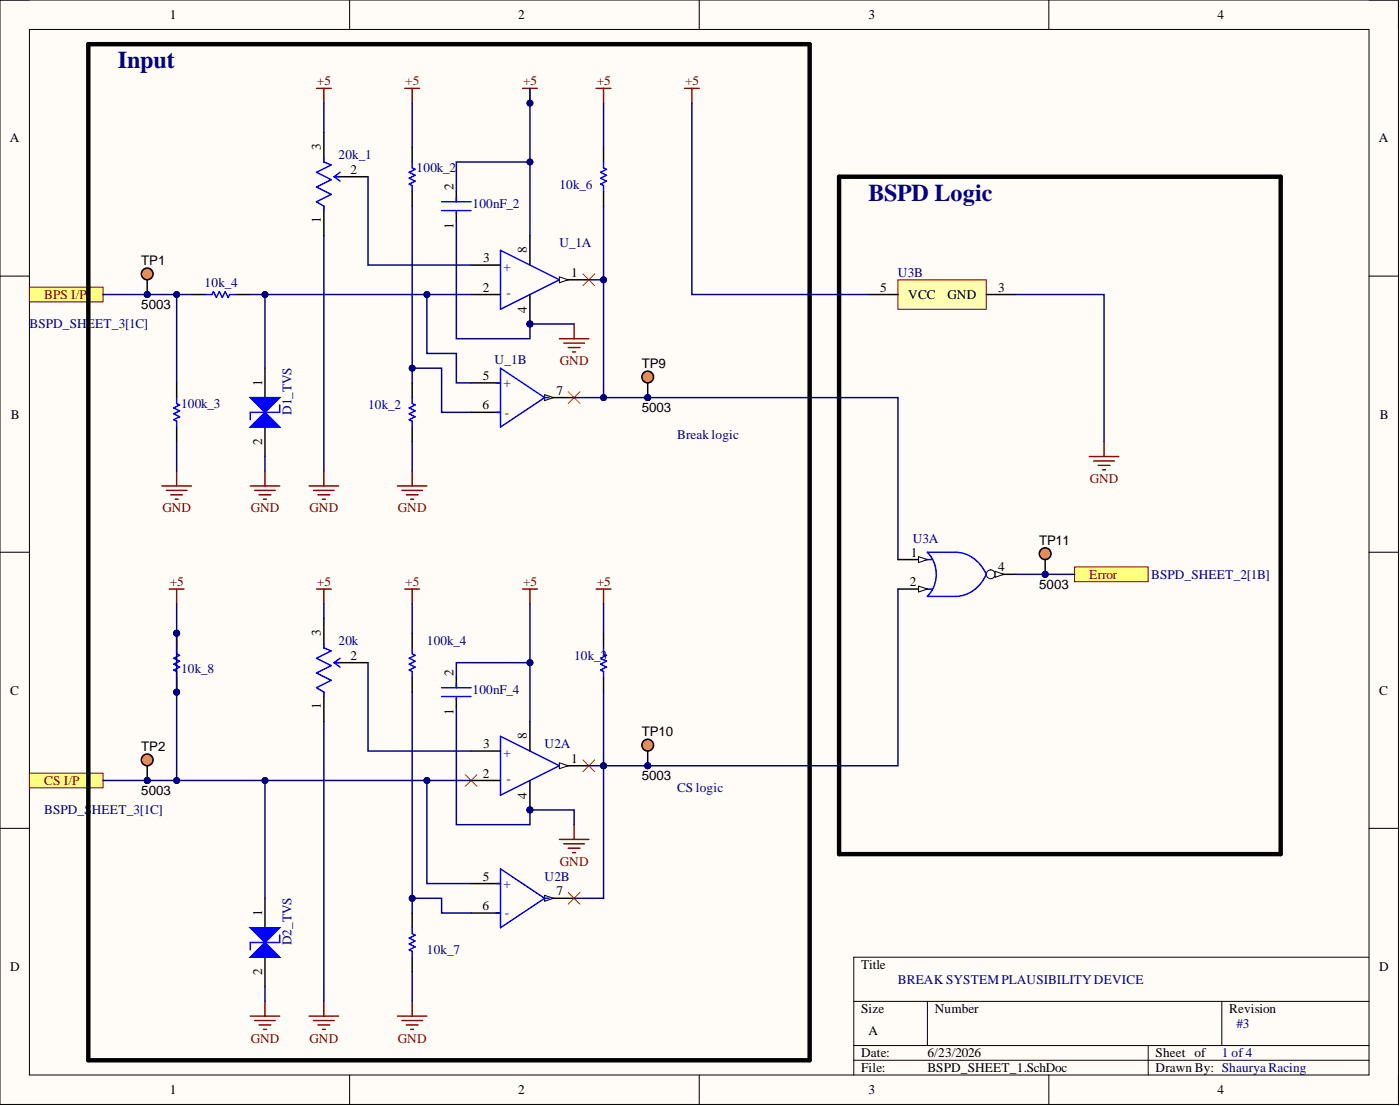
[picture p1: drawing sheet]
<svg xmlns="http://www.w3.org/2000/svg" width="241mm" height="190mm" viewBox="0 0 241 190" stroke-linecap="round" stroke-linejoin="round" font-family="sans-serif">
<defs><g id="words">
<g font-size="4.1" fill="#000080">
<text x="20.3" y="11.8">Input</text>
<text x="149.7" y="34.6">BSPD Logic</text>
</g>
<g font-size="2.3">
<text x="29.3" y="3.3">1</text>
<text x="89.3" y="3.3">2</text>
<text x="149.7" y="3.3">3</text>
<text x="209.8" y="3.3">4</text>
<text x="1.7" y="24.5">A</text>
<text x="55.3" y="25.9" transform="rotate(-90 55.3 25.9)">3</text>
<text x="60.4" y="29.9">2</text>
<text x="237.7" y="24.5">A</text>
<text x="78.1" y="32.7" transform="rotate(-90 78.1 32.7)">2</text>
<text x="55.3" y="38.4" transform="rotate(-90 55.3 38.4)">1</text>
<text x="78.1" y="39.4" transform="rotate(-90 78.1 39.4)">1</text>
<text x="24.4" y="45.7">TP1</text>
<text x="83.3" y="45.2">3</text>
<text x="90.8" y="43.6" transform="rotate(-90 90.8 43.6)">8</text>
<text x="98.4" y="47.7">1</text>
<text x="24.4" y="53.3">5003</text>
<text x="83.2" y="50.2">2</text>
<text x="90.8" y="53.9" transform="rotate(-90 90.8 53.9)">4</text>
<text x="151.7" y="50.2">5</text>
<text x="156.5" y="51.5">VCC</text>
<text x="163.3" y="51.5">GND</text>
<text x="172" y="50.2">3</text>
<text x="83.2" y="65.4">5</text>
<text x="110.6" y="63.4">TP9</text>
<text x="45.2" y="66.5" transform="rotate(-90 45.2 66.5)">1</text>
<text x="83.1" y="70.5">6</text>
<text x="95.9" y="68">7</text>
<text x="110.6" y="71">5003</text>
<text x="1.9" y="72.1">B</text>
<text x="45.2" y="76.6" transform="rotate(-90 45.2 76.6)">2</text>
<text x="237.8" y="72.1">B</text>
<text x="157" y="95.9">1</text>
<text x="179.1" y="93.9">TP11</text>
<text x="156.8" y="101">2</text>
<text x="172" y="98.4">4</text>
<text x="179.1" y="101.5">5003</text>
<text x="55.3" y="109.6" transform="rotate(-90 55.3 109.6)">3</text>
<text x="60.4" y="113.6">2</text>
<text x="1.8" y="119.6">C</text>
<text x="78.1" y="116.4" transform="rotate(-90 78.1 116.4)">2</text>
<text x="237.7" y="119.6">C</text>
<text x="55.3" y="122.1" transform="rotate(-90 55.3 122.1)">1</text>
<text x="78.1" y="123.1" transform="rotate(-90 78.1 123.1)">1</text>
<text x="24.4" y="129.4">TP2</text>
<text x="83.3" y="128.9">3</text>
<text x="90.8" y="127.3" transform="rotate(-90 90.8 127.3)">8</text>
<text x="98.4" y="131.4">1</text>
<text x="110.6" y="126.8">TP10</text>
<text x="24.4" y="137">5003</text>
<text x="83.2" y="133.9">2</text>
<text x="90.8" y="137.6" transform="rotate(-90 90.8 137.6)">4</text>
<text x="110.6" y="134.4">5003</text>
<text x="83.2" y="151.7">5</text>
<text x="95.9" y="154.2">7</text>
<text x="45.2" y="157.8" transform="rotate(-90 45.2 157.8)">1</text>
<text x="83.1" y="156.8">6</text>
<text x="1.8" y="167.2">D</text>
<text x="45.2" y="167.9" transform="rotate(-90 45.2 167.9)">2</text>
<text x="148.4" y="166.9">Title</text>
<text x="237.7" y="167.2">D</text>
<text x="148.4" y="174.5">Size</text>
<text x="149.7" y="178.3">A</text>
<text x="161.1" y="174.5">Number</text>
<text x="211.9" y="174.5">Revision</text>
<text x="148.4" y="182.1">Date:</text>
<text x="148.4" y="184.7">File:</text>
<text x="159.8" y="182.1">6/23/2026</text>
<text x="159.8" y="184.7">BSPD_SHEET_1.SchDoc</text>
<text x="199.2" y="182.1">Sheet of</text>
<text x="199.2" y="184.7">Drawn By: Shaurya Racing</text>
<text x="29.3" y="188.5">1</text>
<text x="89.3" y="188.5">2</text>
<text x="149.7" y="188.5">3</text>
<text x="209.8" y="188.5">4</text>
</g>
<g font-size="2.3" fill="#800000">
<text x="54.6" y="14.7">+5</text>
<text x="69.9" y="14.7">+5</text>
<text x="90.2" y="14.7">+5</text>
<text x="102.8" y="14.7">+5</text>
<text x="118.1" y="14.7">+5</text>
<text x="7.6" y="51.5">BPS I/P</text>
<text x="96.5" y="62.9">GND</text>
<text x="187.8" y="83.2">GND</text>
<text x="28" y="88.3">GND</text>
<text x="43.2" y="88.3">GND</text>
<text x="53.4" y="88.3">GND</text>
<text x="68.6" y="88.3">GND</text>
<text x="29.3" y="101">+5</text>
<text x="54.6" y="101">+5</text>
<text x="69.9" y="101">+5</text>
<text x="90.2" y="101">+5</text>
<text x="102.8" y="101">+5</text>
<text x="187.8" y="99.7">Error</text>
<text x="7.6" y="135.2">CS I/P</text>
<text x="96.5" y="149.1">GND</text>
<text x="43.2" y="179.6">GND</text>
<text x="53.4" y="179.6">GND</text>
<text x="68.6" y="179.6">GND</text>
</g>
<g font-size="2.3" fill="#000080">
<text x="58.4" y="27.4">20k_1</text>
<text x="71.8" y="29.7">100k_2</text>
<text x="81.4" y="35.8">100nF_2</text>
<text x="96.4" y="32.5">10k_6</text>
<text x="86.8" y="46.7">+</text>
<text x="96.4" y="42.6">U_1A</text>
<text x="154.8" y="47.7">U3B</text>
<text x="35.3" y="49.5">10k_4</text>
<text x="87.3" y="51.2">-</text>
<text x="5.1" y="56.6">BSPD_SHEET_3[1C]</text>
<text x="85.3" y="62.7">U_1B</text>
<text x="31.2" y="70.3">100k_3</text>
<text x="50.2" y="71.5" transform="rotate(-90 50.2 71.5)">D1_TVS</text>
<text x="63.4" y="70.5">10k_2</text>
<text x="86.8" y="66.7">+</text>
<text x="87" y="71.8">-</text>
<text x="116.7" y="75.6">Break logic</text>
<text x="157.3" y="93.6">U3A</text>
<text x="198.4" y="99.7">BSPD_SHEET_2[1B]</text>
<text x="58.4" y="111.1">20k</text>
<text x="73.6" y="111.1">100k_4</text>
<text x="99" y="113.6">10k_3</text>
<text x="31.2" y="115.9">10k_8</text>
<text x="81.4" y="119.5">100nF_4</text>
<text x="86.8" y="130.4">+</text>
<text x="93.9" y="128.9">U2A</text>
<text x="87.3" y="134.9">-</text>
<text x="116.7" y="136.5">CS logic</text>
<text x="7.6" y="140.3">BSPD_SHEET_3[1C]</text>
<text x="86.8" y="152.9">+</text>
<text x="93.9" y="151.7">U2B</text>
<text x="87" y="158">-</text>
<text x="50.2" y="162.8" transform="rotate(-90 50.2 162.8)">D2_TVS</text>
<text x="73.6" y="164.4">10k_7</text>
<text x="154.8" y="169.4">BREAK SYSTEM PLAUSIBILITYDEVICE</text>
<text x="213.1" y="177">#3</text>
<text x="210.6" y="182.1">1 of 4</text>
</g>
</g></defs>
<path d="M0 0h241v190.2h-241z" fill-rule="evenodd" fill="#fffcf8"/>
<path d="M0 0h241v190.2h-241z" fill="none" stroke="#000" stroke-width=".17"/>
<path d="M5.1 5.1h230.9v180.1h-230.9z" fill-rule="evenodd" fill="#fffcf8"/>
<g fill="none" stroke="#000" stroke-width=".17">
<path d="M0 0h5.1M5.1 5.1h230.9v180.1h-230.9zM60.3 0v5.1M120.5 0v5.1M180.8 0v5.1M236 0h5v5.1M0 47.6h5.1M236 47.6h5M0 95.1h5.1M236 95.1h5M0 142.7h5.1M236 142.7h5"/>
<path d="M147.2 172.5h88.8M159.8 172.5v7.6M210.6 172.5v7.6M236 164.9h-88.8v20.3M60.3 185.2v5M120.5 185.2v5M147.2 180.1h88.8M147.2 182.6h88.8M180.8 185.2v5M197.9 180.1v5.1M241 185.2v5"/>
</g>
<circle cx="91.3" cy="55.8" r=".51" fill="#000080"/>
<circle cx="91.3" cy="55.8" r=".51" fill="none" stroke="#000080" stroke-width=".17"/>
<path d="M86.3 43.1l10.1 5.1-10.1 5.1z" fill="none" stroke="#00f" stroke-width=".25"/>
<path d="M81.2 45.7h5.1M81.2 50.7h5.1M96.4 48.2h5.1" fill="none" stroke="#000" stroke-width=".25"/>
<path d="M96.4 47.7l1.5 .5-1.5 .5z" fill="#f8fcff"/>
<path d="M96.4 47.7l1.5 .5-1.5 .5z" fill="none" stroke="#000" stroke-width=".17"/>
<path d="M91.3 40.6v5.1M91.3 50.7v5.1" fill="none" stroke="#000" stroke-width=".25"/>
<circle cx="91.3" cy="55.8" r=".51" fill="#000080"/>
<circle cx="91.3" cy="55.8" r=".51" fill="none" stroke="#000080" stroke-width=".17"/>
<path d="M81.2 65.9h5.1M81.2 71h5.1M93.9 68.5h5.1" fill="none" stroke="#000" stroke-width=".25"/>
<path d="M93.9 68l1.5 .5-1.5 .5z" fill="#f8fcff"/>
<path d="M93.9 68l1.5 .5-1.5 .5z" fill="none" stroke="#000" stroke-width=".17"/>
<path d="M85.5 65.9h.8M85.5 71h.8M86.3 63.4l7.6 5.1-7.6 5.1zM93.9 68.5h.7" fill="none" stroke="#00f" stroke-width=".25"/>
<circle cx="91.3" cy="139.5" r=".51" fill="#000080"/>
<circle cx="91.3" cy="139.5" r=".51" fill="none" stroke="#000080" stroke-width=".17"/>
<path d="M86.3 126.8l10.1 5.1-10.1 5.1z" fill="none" stroke="#00f" stroke-width=".25"/>
<path d="M81.2 129.4h5.1M81.2 134.4h5.1M96.4 131.9h5.1" fill="none" stroke="#000" stroke-width=".25"/>
<path d="M96.4 131.4l1.5 .5-1.5 .5z" fill="#f8fcff"/>
<path d="M96.4 131.4l1.5 .5-1.5 .5z" fill="none" stroke="#000" stroke-width=".17"/>
<path d="M91.3 124.3v5.1M91.3 134.4v5.1" fill="none" stroke="#000" stroke-width=".25"/>
<circle cx="91.3" cy="139.5" r=".51" fill="#000080"/>
<circle cx="91.3" cy="139.5" r=".51" fill="none" stroke="#000080" stroke-width=".17"/>
<path d="M81.2 152.2h5.1M81.2 157.3h5.1M93.9 154.7h5.1" fill="none" stroke="#000" stroke-width=".25"/>
<path d="M93.9 154.2l1.5 .5-1.5 .5z" fill="#f8fcff"/>
<path d="M93.9 154.2l1.5 .5-1.5 .5z" fill="none" stroke="#000" stroke-width=".17"/>
<g fill="none" stroke="#00f" stroke-width=".25">
<path d="M55.8 27.1v.8l1.3 .5-2.6 1.3 2.6 1.2-2.6 1.3 2.6 1.3-2.6 1.3 1.3 .7v.8M57.6 30.4l1 .8M57.6 30.4h.8M58.6 29.7l-1 .7M71 27.9v1l.5 .3-1 .5 1 .5-1 .5 1 .5-1 .5 .5 .3v1M104 27.9v1l.5 .3-1 .5 1 .5-1 .5 1 .5-1 .5 .5 .3v1M35.5 50.7h1l.3-.5 .5 1 .5-1 .5 1 .5-1 .5 1 .3-.5h1M30.4 68.5v1l.6 .3-1.1 .5 1.1 .5-1.1 .5 1.1 .5-1.1 .5 .5 .2v1.1M71 68.5v1l.5 .3-1 .5 1 .5-1 .5 1 .5-1 .5 .5 .2v1.1M55.8 110.8v.8l1.3 .5-2.6 1.3 2.6 1.2-2.6 1.3 2.6 1.3-2.6 1.3 1.3 .7v.8M57.6 114.1l1 .8M57.6 114.1h.8"/>
<path d="M58.6 113.4l-1 .7M104 111.6v1l.5 .3-1 .5 1 .5-1 .5 1 .5-1 .5 .5 .3v1M71 159.8v1l.5 .3-1 .5 1 .5-1 .5 1 .5-1 .5 .5 .3v1M85.5 152.2h.8M85.5 157.3h.8M86.3 149.7l7.6 5-7.6 5.1zM93.9 154.7h.7"/>
</g>
<g fill="none" stroke="#000" stroke-width=".25">
<path d="M55.8 22.8v5.1M55.8 35.5v5.1M58.4 30.4h5M71 25.4v2.5M71 33v2.5M104 25.4v2.5M104 33v2.5M33 50.7h2.5M40.6 50.7h2.5M30.4 65.9v2.6M30.4 73.6v2.5M45.7 63.4v5.1"/>
<path d="M45.7 73.6v5M71 65.9v2.6M71 73.6v2.5M55.8 106.5v5.1M55.8 119.2v5.1M58.4 114.1h5M104 109.1v2.5M104 116.7v2.5M71 157.3v2.5M71 164.9v2.5"/>
</g>
<path d="M43.1 73.6l2.6-2.6 2.5 2.6z" fill="#00f"/>
<path d="M43.1 73.6l2.6-2.6 2.5 2.6zM43.1 71h5.1" fill="none" stroke="#00f" stroke-width=".25"/>
<path d="M43.1 68.5h5.1l-2.5 2.5z" fill="#00f"/>
<path d="M43.1 68.5h5.1l-2.5 2.5zM43.1 71v1.3M48.2 69.8v1.2" fill="none" stroke="#00f" stroke-width=".25"/>
<path d="M45.7 154.7v5.1M45.7 164.9v5" fill="none" stroke="#000" stroke-width=".25"/>
<path d="M43.1 164.9l2.6-2.6 2.5 2.6z" fill="#00f"/>
<path d="M43.1 164.9l2.6-2.6 2.5 2.6zM43.1 162.3h5.1" fill="none" stroke="#00f" stroke-width=".25"/>
<path d="M43.1 159.8h5.1l-2.5 2.5z" fill="#00f"/>
<path d="M43.1 159.8h5.1l-2.5 2.5zM43.1 162.3v1.3M48.2 161.1v1.2" fill="none" stroke="#00f" stroke-width=".25"/>
<g fill="none" stroke="#800000" stroke-width=".25">
<path d="M54.5 15.2h2.6M55.8 15.2v2.6M69.8 15.2h2.5M71 15.2v2.6M90.1 15.2h2.5M91.3 15.2v2.6M102.8 15.2h2.5M104 15.2v2.6M96.4 58.3h5.1M97.2 59.1h3.5M97.9 59.9h2.1M99 55.8v2.5"/>
<path d="M98.7 60.6h.5M27.9 83.7h5.1M28.7 84.5h3.5M29.4 85.2h2.1M30.2 86h.5M30.4 81.2v2.5M43.1 83.7h5.1M43.9 84.5h3.5M44.7 85.2h2M45.4 86h.5M45.7 81.2v2.5M53.3 83.7h5.1"/>
<path d="M54 84.5h3.6M54.8 85.2h2M55.6 86h.5M55.8 81.2v2.5M68.5 83.7h5.1M69.3 84.5h3.5M70 85.2h2.1M70.8 86h.5M71 81.2v2.5"/>
</g>
<circle cx="91.3" cy="17.8" r=".51" fill="#000080"/>
<circle cx="91.3" cy="17.8" r=".51" fill="none" stroke="#000080" stroke-width=".17"/>
<path d="M78.7 33v1.8M78.7 36.5v1.5M71 109.1v2.5M71 116.7v2.5M78.7 116.7v1.8M78.7 120.2v1.6" fill="none" stroke="#000" stroke-width=".25"/>
<path d="M76.1 34.8h5.1M76.1 36.3h5.1M78.7 34v.8M78.7 36.5v.3M71 111.6v1l.5 .3-1 .5 1 .5-1 .5 1 .5-1 .5 .5 .3v1M76.1 118.5h5.1M76.1 120h5.1M78.7 117.7v.8M78.7 120.2v.3" fill="none" stroke="#00f" stroke-width=".25"/>
<g fill="none" stroke="#800000" stroke-width=".25">
<path d="M54.5 101.5h2.6M55.8 101.5v2.5M69.8 101.5h2.5M71 101.5v2.5M90.1 101.5h2.5M91.3 101.5v2.5M102.8 101.5h2.5M104 101.5v2.5M96.4 144.6h5.1M97.2 145.3h3.5M97.9 146.1h2.1M98.7 146.9h.5"/>
<path d="M99 142v2.6M43.1 175h5.1M43.9 175.8h3.5M44.7 176.5h2M45.4 177.3h.5M45.7 172.5v2.5M53.3 175h5.1M54 175.8h3.6M54.8 176.5h2M55.6 177.3h.5M55.8 172.5v2.5M68.5 175h5.1"/>
<path d="M69.3 175.8h3.5M70 176.5h2.1M70.8 177.3h.5M71 172.5v2.5"/>
</g>
<circle cx="30.4" cy="109.1" r=".51" fill="#000080"/>
<circle cx="30.4" cy="109.1" r=".51" fill="none" stroke="#000080" stroke-width=".17"/>
<circle cx="30.4" cy="119.2" r=".51" fill="#000080"/>
<circle cx="30.4" cy="119.2" r=".51" fill="none" stroke="#000080" stroke-width=".17"/>
<path d="M30.4 109.1v2.5" fill="none" stroke="#000" stroke-width=".25"/>
<circle cx="30.4" cy="109.1" r=".51" fill="#000080"/>
<circle cx="30.4" cy="109.1" r=".51" fill="none" stroke="#000080" stroke-width=".17"/>
<path d="M30.4 116.7v2.5" fill="none" stroke="#000" stroke-width=".25"/>
<circle cx="30.4" cy="119.2" r=".51" fill="#000080"/>
<circle cx="30.4" cy="119.2" r=".51" fill="none" stroke="#000080" stroke-width=".17"/>
<path d="M30.4 111.6v1l.6 .3-1.1 .5 1.1 .5-1.1 .5 1.1 .5-1.1 .5 .5 .3v1" fill="none" stroke="#00f" stroke-width=".25"/>
<path d="M29.2 101.5h2.5M30.4 101.5v2.5" fill="none" stroke="#800000" stroke-width=".25"/>
<path d="M5.1 49.5h12.7v2.5h-12.7z" fill-rule="evenodd" fill="#ffff80"/>
<path d="M5.1 49.5h12.7v2.5h-12.7z" fill="none" stroke="#800000" stroke-width=".17"/>
<path d="M5.1 133.2h12.7v2.5h-12.7z" fill-rule="evenodd" fill="#ffff80"/>
<path d="M5.1 133.2h12.7v2.5h-12.7z" fill="none" stroke="#800000" stroke-width=".17"/>
<path d="M170 98.9h5.1" fill="none" stroke="#000" stroke-width=".25"/>
<circle cx="170.8" cy="98.9" r=".76" fill="#f8fcff"/>
<circle cx="170.8" cy="98.9" r=".76" fill="none" stroke="#000" stroke-width=".17"/>
<path d="M171.5 98.4l1.5 .5-1.5 .5z" fill="#f8fcff"/>
<path d="M171.5 98.4l1.5 .5-1.5 .5z" fill="none" stroke="#000" stroke-width=".17"/>
<path d="M154.8 96.4h5" fill="none" stroke="#000" stroke-width=".25"/>
<path d="M158.3 95.9l1.5 .5-1.5 .5z" fill="#f8fcff"/>
<path d="M158.3 95.9l1.5 .5-1.5 .5z" fill="none" stroke="#000" stroke-width=".17"/>
<path d="M154.8 101.5h5" fill="none" stroke="#000" stroke-width=".25"/>
<path d="M158.3 101l1.5 .5-1.5 .5z" fill="#f8fcff"/>
<path d="M158.3 101l1.5 .5-1.5 .5z" fill="none" stroke="#000" stroke-width=".17"/>
<path d="M159.8 95.1a5.4 5.4 0 0 1 0 7.6M159.8 95.1h4.9a6 6 0 0 1 5.3 3.8 6.1 6.1 0 0 1-5.3 3.8h-4.9M159.8 96.4h.8M159.8 101.5h.8" fill="none" stroke="#00f" stroke-width=".25"/>
<path d="M154.8 48.2h15.2v5.1h-15.2z" fill-rule="evenodd" fill="#ffffb0"/>
<path d="M154.8 48.2h15.2v5.1h-15.2z" fill="none" stroke="#800000" stroke-width=".17"/>
<path d="M149.7 50.7h5.1M170 50.7h5.1" fill="none" stroke="#000" stroke-width=".25"/>
<path d="M118 15.2h2.5M119.2 15.2v2.6M187.8 78.6h5M188.5 79.4h3.6M190.3 76.1v2.5M189.3 80.2h2M190 80.9h.5" fill="none" stroke="#800000" stroke-width=".25"/>
<path d="M15.2 7.6h124.3v175h-124.3zM144.6 30.4h76.1v116.7h-76.1z" fill="none" stroke="#000" stroke-width=".76"/>
<path d="M100.5 47.2l2 2M102.5 47.2l-2 2M97.9 67.5l2.1 2M100 67.5l-2.1 2M80.2 133.4l2 2M82.2 133.4l-2 2M100.5 130.9l2 2M102.5 130.9l-2 2M97.9 153.7l2.1 2M100 153.7l-2.1 2" fill="none" stroke="#f00" stroke-width=".17"/>
<path d="M185.2 97.7h12.7v2.5h-12.7z" fill-rule="evenodd" fill="#ffff80"/>
<path d="M185.2 97.7h12.7v2.5h-12.7z" fill="none" stroke="#800000" stroke-width=".17"/>
<path d="M43.1 50.7h38.1" fill="none" stroke="#000080" stroke-width=".25"/>
<circle cx="45.7" cy="50.7" r=".51" fill="#000080"/>
<circle cx="45.7" cy="50.7" r=".51" fill="none" stroke="#000080" stroke-width=".17"/>
<circle cx="73.6" cy="50.7" r=".51" fill="#000080"/>
<circle cx="73.6" cy="50.7" r=".51" fill="none" stroke="#000080" stroke-width=".17"/>
<path d="M33 50.7h-2.6v15.2" fill="none" stroke="#000080" stroke-width=".25"/>
<circle cx="30.4" cy="50.7" r=".51" fill="#000080"/>
<circle cx="30.4" cy="50.7" r=".51" fill="none" stroke="#000080" stroke-width=".17"/>
<path d="M45.7 50.7v12.7" fill="none" stroke="#000080" stroke-width=".25"/>
<circle cx="45.7" cy="50.7" r=".51" fill="#000080"/>
<circle cx="45.7" cy="50.7" r=".51" fill="none" stroke="#000080" stroke-width=".17"/>
<path d="M63.4 30.4v15.3h17.8M71 35.5v30.4" fill="none" stroke="#000080" stroke-width=".25"/>
<circle cx="71" cy="63.4" r=".51" fill="#000080"/>
<circle cx="71" cy="63.4" r=".51" fill="none" stroke="#000080" stroke-width=".17"/>
<path d="M71 63.4h5.1v7.6h5.1" fill="none" stroke="#000080" stroke-width=".25"/>
<circle cx="71" cy="63.4" r=".51" fill="#000080"/>
<circle cx="71" cy="63.4" r=".51" fill="none" stroke="#000080" stroke-width=".17"/>
<path d="M101.5 48.2h2.5" fill="none" stroke="#000080" stroke-width=".25"/>
<circle cx="104" cy="48.2" r=".51" fill="#000080"/>
<circle cx="104" cy="48.2" r=".51" fill="none" stroke="#000080" stroke-width=".17"/>
<path d="M104 35.5v33h-5" fill="none" stroke="#000080" stroke-width=".25"/>
<circle cx="104" cy="68.5" r=".51" fill="#000080"/>
<circle cx="104" cy="68.5" r=".51" fill="none" stroke="#000080" stroke-width=".17"/>
<circle cx="104" cy="48.2" r=".51" fill="#000080"/>
<circle cx="104" cy="48.2" r=".51" fill="none" stroke="#000080" stroke-width=".17"/>
<path d="M55.8 17.8v5M71 17.8v7.6M104 17.8v7.6M17.8 50.7h12.6M55.8 40.6v40.6M30.4 76.1v5.1M45.7 78.6v2.6M71 76.1v5.1" fill="none" stroke="#000080" stroke-width=".25"/>
<circle cx="30.4" cy="50.7" r=".51" fill="#000080"/>
<circle cx="30.4" cy="50.7" r=".51" fill="none" stroke="#000080" stroke-width=".17"/>
<circle cx="25.4" cy="50.7" r=".51" fill="#000080"/>
<circle cx="25.4" cy="50.7" r=".51" fill="none" stroke="#000080" stroke-width=".17"/>
<path d="M91.3 55.8h7.7" fill="none" stroke="#000080" stroke-width=".25"/>
<circle cx="91.3" cy="55.8" r=".51" fill="#000080"/>
<circle cx="91.3" cy="55.8" r=".51" fill="none" stroke="#000080" stroke-width=".17"/>
<path d="M91.3 15.2v25.4" fill="none" stroke="#000080" stroke-width=".25"/>
<circle cx="91.3" cy="27.9" r=".51" fill="#000080"/>
<circle cx="91.3" cy="27.9" r=".51" fill="none" stroke="#000080" stroke-width=".17"/>
<circle cx="91.3" cy="17.8" r=".51" fill="#000080"/>
<circle cx="91.3" cy="17.8" r=".51" fill="none" stroke="#000080" stroke-width=".17"/>
<path d="M73.6 50.7v10.2h5.1v5h2.5" fill="none" stroke="#000080" stroke-width=".25"/>
<circle cx="73.6" cy="50.7" r=".51" fill="#000080"/>
<circle cx="73.6" cy="50.7" r=".51" fill="none" stroke="#000080" stroke-width=".17"/>
<path d="M91.3 27.9h-12.6v5.1" fill="none" stroke="#000080" stroke-width=".25"/>
<circle cx="91.3" cy="27.9" r=".51" fill="#000080"/>
<circle cx="91.3" cy="27.9" r=".51" fill="none" stroke="#000080" stroke-width=".17"/>
<path d="M78.7 38v20.3h12.6v-2.5" fill="none" stroke="#000080" stroke-width=".25"/>
<circle cx="91.3" cy="55.8" r=".51" fill="#000080"/>
<circle cx="91.3" cy="55.8" r=".51" fill="none" stroke="#000080" stroke-width=".17"/>
<path d="M17.8 134.4h63.4" fill="none" stroke="#000080" stroke-width=".25"/>
<circle cx="25.4" cy="134.4" r=".51" fill="#000080"/>
<circle cx="25.4" cy="134.4" r=".51" fill="none" stroke="#000080" stroke-width=".17"/>
<circle cx="30.4" cy="134.4" r=".51" fill="#000080"/>
<circle cx="30.4" cy="134.4" r=".51" fill="none" stroke="#000080" stroke-width=".17"/>
<circle cx="45.7" cy="134.4" r=".51" fill="#000080"/>
<circle cx="45.7" cy="134.4" r=".51" fill="none" stroke="#000080" stroke-width=".17"/>
<circle cx="73.6" cy="134.4" r=".51" fill="#000080"/>
<circle cx="73.6" cy="134.4" r=".51" fill="none" stroke="#000080" stroke-width=".17"/>
<path d="M71 119.2v38.1" fill="none" stroke="#000080" stroke-width=".25"/>
<circle cx="71" cy="154.7" r=".51" fill="#000080"/>
<circle cx="71" cy="154.7" r=".51" fill="none" stroke="#000080" stroke-width=".17"/>
<path d="M45.7 134.4v20.3" fill="none" stroke="#000080" stroke-width=".25"/>
<circle cx="45.7" cy="134.4" r=".51" fill="#000080"/>
<circle cx="45.7" cy="134.4" r=".51" fill="none" stroke="#000080" stroke-width=".17"/>
<path d="M63.4 114.1v15.3h17.8M55.8 124.3v48.2M71 154.7h5.1v2.6h5.1M45.7 169.9v2.6M71 167.4v5.1" fill="none" stroke="#000080" stroke-width=".25"/>
<circle cx="71" cy="154.7" r=".51" fill="#000080"/>
<circle cx="71" cy="154.7" r=".51" fill="none" stroke="#000080" stroke-width=".17"/>
<path d="M73.6 134.4v17.8h7.6" fill="none" stroke="#000080" stroke-width=".25"/>
<circle cx="73.6" cy="134.4" r=".51" fill="#000080"/>
<circle cx="73.6" cy="134.4" r=".51" fill="none" stroke="#000080" stroke-width=".17"/>
<path d="M55.8 104v2.5M71 104v5.1M101.5 131.9h2.5" fill="none" stroke="#000080" stroke-width=".25"/>
<circle cx="104" cy="131.9" r=".51" fill="#000080"/>
<circle cx="104" cy="131.9" r=".51" fill="none" stroke="#000080" stroke-width=".17"/>
<path d="M91.3 104v20.3M104 104v5.1" fill="none" stroke="#000080" stroke-width=".25"/>
<circle cx="91.3" cy="114.1" r=".51" fill="#000080"/>
<circle cx="91.3" cy="114.1" r=".51" fill="none" stroke="#000080" stroke-width=".17"/>
<path d="M91.3 114.1h-12.6v2.6" fill="none" stroke="#000080" stroke-width=".25"/>
<circle cx="91.3" cy="114.1" r=".51" fill="#000080"/>
<circle cx="91.3" cy="114.1" r=".51" fill="none" stroke="#000080" stroke-width=".17"/>
<path d="M78.7 121.8v20.2h12.6v-2.5" fill="none" stroke="#000080" stroke-width=".25"/>
<circle cx="91.3" cy="139.5" r=".51" fill="#000080"/>
<circle cx="91.3" cy="139.5" r=".51" fill="none" stroke="#000080" stroke-width=".17"/>
<path d="M91.3 139.5h7.7v2.5" fill="none" stroke="#000080" stroke-width=".25"/>
<circle cx="91.3" cy="139.5" r=".51" fill="#000080"/>
<circle cx="91.3" cy="139.5" r=".51" fill="none" stroke="#000080" stroke-width=".17"/>
<path d="M30.4 104v30.4" fill="none" stroke="#000080" stroke-width=".25"/>
<circle cx="30.4" cy="134.4" r=".51" fill="#000080"/>
<circle cx="30.4" cy="134.4" r=".51" fill="none" stroke="#000080" stroke-width=".17"/>
<circle cx="30.4" cy="119.2" r=".51" fill="#000080"/>
<circle cx="30.4" cy="119.2" r=".51" fill="none" stroke="#000080" stroke-width=".17"/>
<circle cx="30.4" cy="109.1" r=".51" fill="#000080"/>
<circle cx="30.4" cy="109.1" r=".51" fill="none" stroke="#000080" stroke-width=".17"/>
<path d="M104 119.2v35.5h-5" fill="none" stroke="#000080" stroke-width=".25"/>
<circle cx="104" cy="131.9" r=".51" fill="#000080"/>
<circle cx="104" cy="131.9" r=".51" fill="none" stroke="#000080" stroke-width=".17"/>
<path d="M154.8 101.5v30.4h-50.8" fill="none" stroke="#000080" stroke-width=".25"/>
<circle cx="104" cy="131.9" r=".51" fill="#000080"/>
<circle cx="104" cy="131.9" r=".51" fill="none" stroke="#000080" stroke-width=".17"/>
<circle cx="111.6" cy="131.9" r=".51" fill="#000080"/>
<circle cx="111.6" cy="131.9" r=".51" fill="none" stroke="#000080" stroke-width=".17"/>
<path d="M104 68.5h50.8v27.9" fill="none" stroke="#000080" stroke-width=".25"/>
<circle cx="104" cy="68.5" r=".51" fill="#000080"/>
<circle cx="104" cy="68.5" r=".51" fill="none" stroke="#000080" stroke-width=".17"/>
<circle cx="111.6" cy="68.5" r=".51" fill="#000080"/>
<circle cx="111.6" cy="68.5" r=".51" fill="none" stroke="#000080" stroke-width=".17"/>
<path d="M175.1 98.9h10.1" fill="none" stroke="#000080" stroke-width=".25"/>
<circle cx="180.1" cy="98.9" r=".51" fill="#000080"/>
<circle cx="180.1" cy="98.9" r=".51" fill="none" stroke="#000080" stroke-width=".17"/>
<path d="M119.2 17.8v32.9h30.5M175.1 50.7h15.2v25.4" fill="none" stroke="#000080" stroke-width=".25"/>
<circle cx="180.1" cy="98.9" r=".51" fill="#000080"/>
<circle cx="180.1" cy="98.9" r=".51" fill="none" stroke="#000080" stroke-width=".17"/>
<circle cx="180.1" cy="95.4" r="1.01" fill="#fd8300"/>
<g fill="none" stroke="#000" stroke-width=".25">
<path d="M180.1 96.4v2.5"/>
<circle cx="180.1" cy="95.4" r="1.01"/>
</g>
<circle cx="180.1" cy="98.9" r=".51" fill="#000080"/>
<circle cx="180.1" cy="98.9" r=".51" fill="none" stroke="#000080" stroke-width=".17"/>
<circle cx="111.6" cy="68.5" r=".51" fill="#000080"/>
<circle cx="111.6" cy="68.5" r=".51" fill="none" stroke="#000080" stroke-width=".17"/>
<circle cx="111.6" cy="64.9" r="1.02" fill="#fd8300"/>
<g fill="none" stroke="#000" stroke-width=".25">
<path d="M111.6 65.9v2.6"/>
<circle cx="111.6" cy="64.9" r="1.02"/>
</g>
<circle cx="111.6" cy="68.5" r=".51" fill="#000080"/>
<circle cx="111.6" cy="68.5" r=".51" fill="none" stroke="#000080" stroke-width=".17"/>
<circle cx="111.6" cy="131.9" r=".51" fill="#000080"/>
<circle cx="111.6" cy="131.9" r=".51" fill="none" stroke="#000080" stroke-width=".17"/>
<circle cx="111.6" cy="128.3" r="1.02" fill="#fd8300"/>
<g fill="none" stroke="#000" stroke-width=".25">
<path d="M111.6 129.4v2.5"/>
<circle cx="111.6" cy="128.3" r="1.02"/>
</g>
<circle cx="111.6" cy="131.9" r=".51" fill="#000080"/>
<circle cx="111.6" cy="131.9" r=".51" fill="none" stroke="#000080" stroke-width=".17"/>
<circle cx="25.4" cy="134.4" r=".51" fill="#000080"/>
<circle cx="25.4" cy="134.4" r=".51" fill="none" stroke="#000080" stroke-width=".17"/>
<circle cx="25.4" cy="130.9" r="1.02" fill="#fd8300"/>
<g fill="none" stroke="#000" stroke-width=".25">
<path d="M25.4 131.9v2.5"/>
<circle cx="25.4" cy="130.9" r="1.02"/>
</g>
<circle cx="25.4" cy="134.4" r=".51" fill="#000080"/>
<circle cx="25.4" cy="134.4" r=".51" fill="none" stroke="#000080" stroke-width=".17"/>
<circle cx="25.4" cy="50.7" r=".51" fill="#000080"/>
<circle cx="25.4" cy="50.7" r=".51" fill="none" stroke="#000080" stroke-width=".17"/>
<circle cx="25.4" cy="47.2" r="1.02" fill="#fd8300"/>
<g fill="none" stroke="#000" stroke-width=".25">
<path d="M25.4 48.2v2.5"/>
<circle cx="25.4" cy="47.2" r="1.02"/>
</g>
<circle cx="25.4" cy="50.7" r=".51" fill="#000080"/>
<circle cx="25.4" cy="50.7" r=".51" fill="none" stroke="#000080" stroke-width=".17"/>
<use href="#words"/>
</svg>
